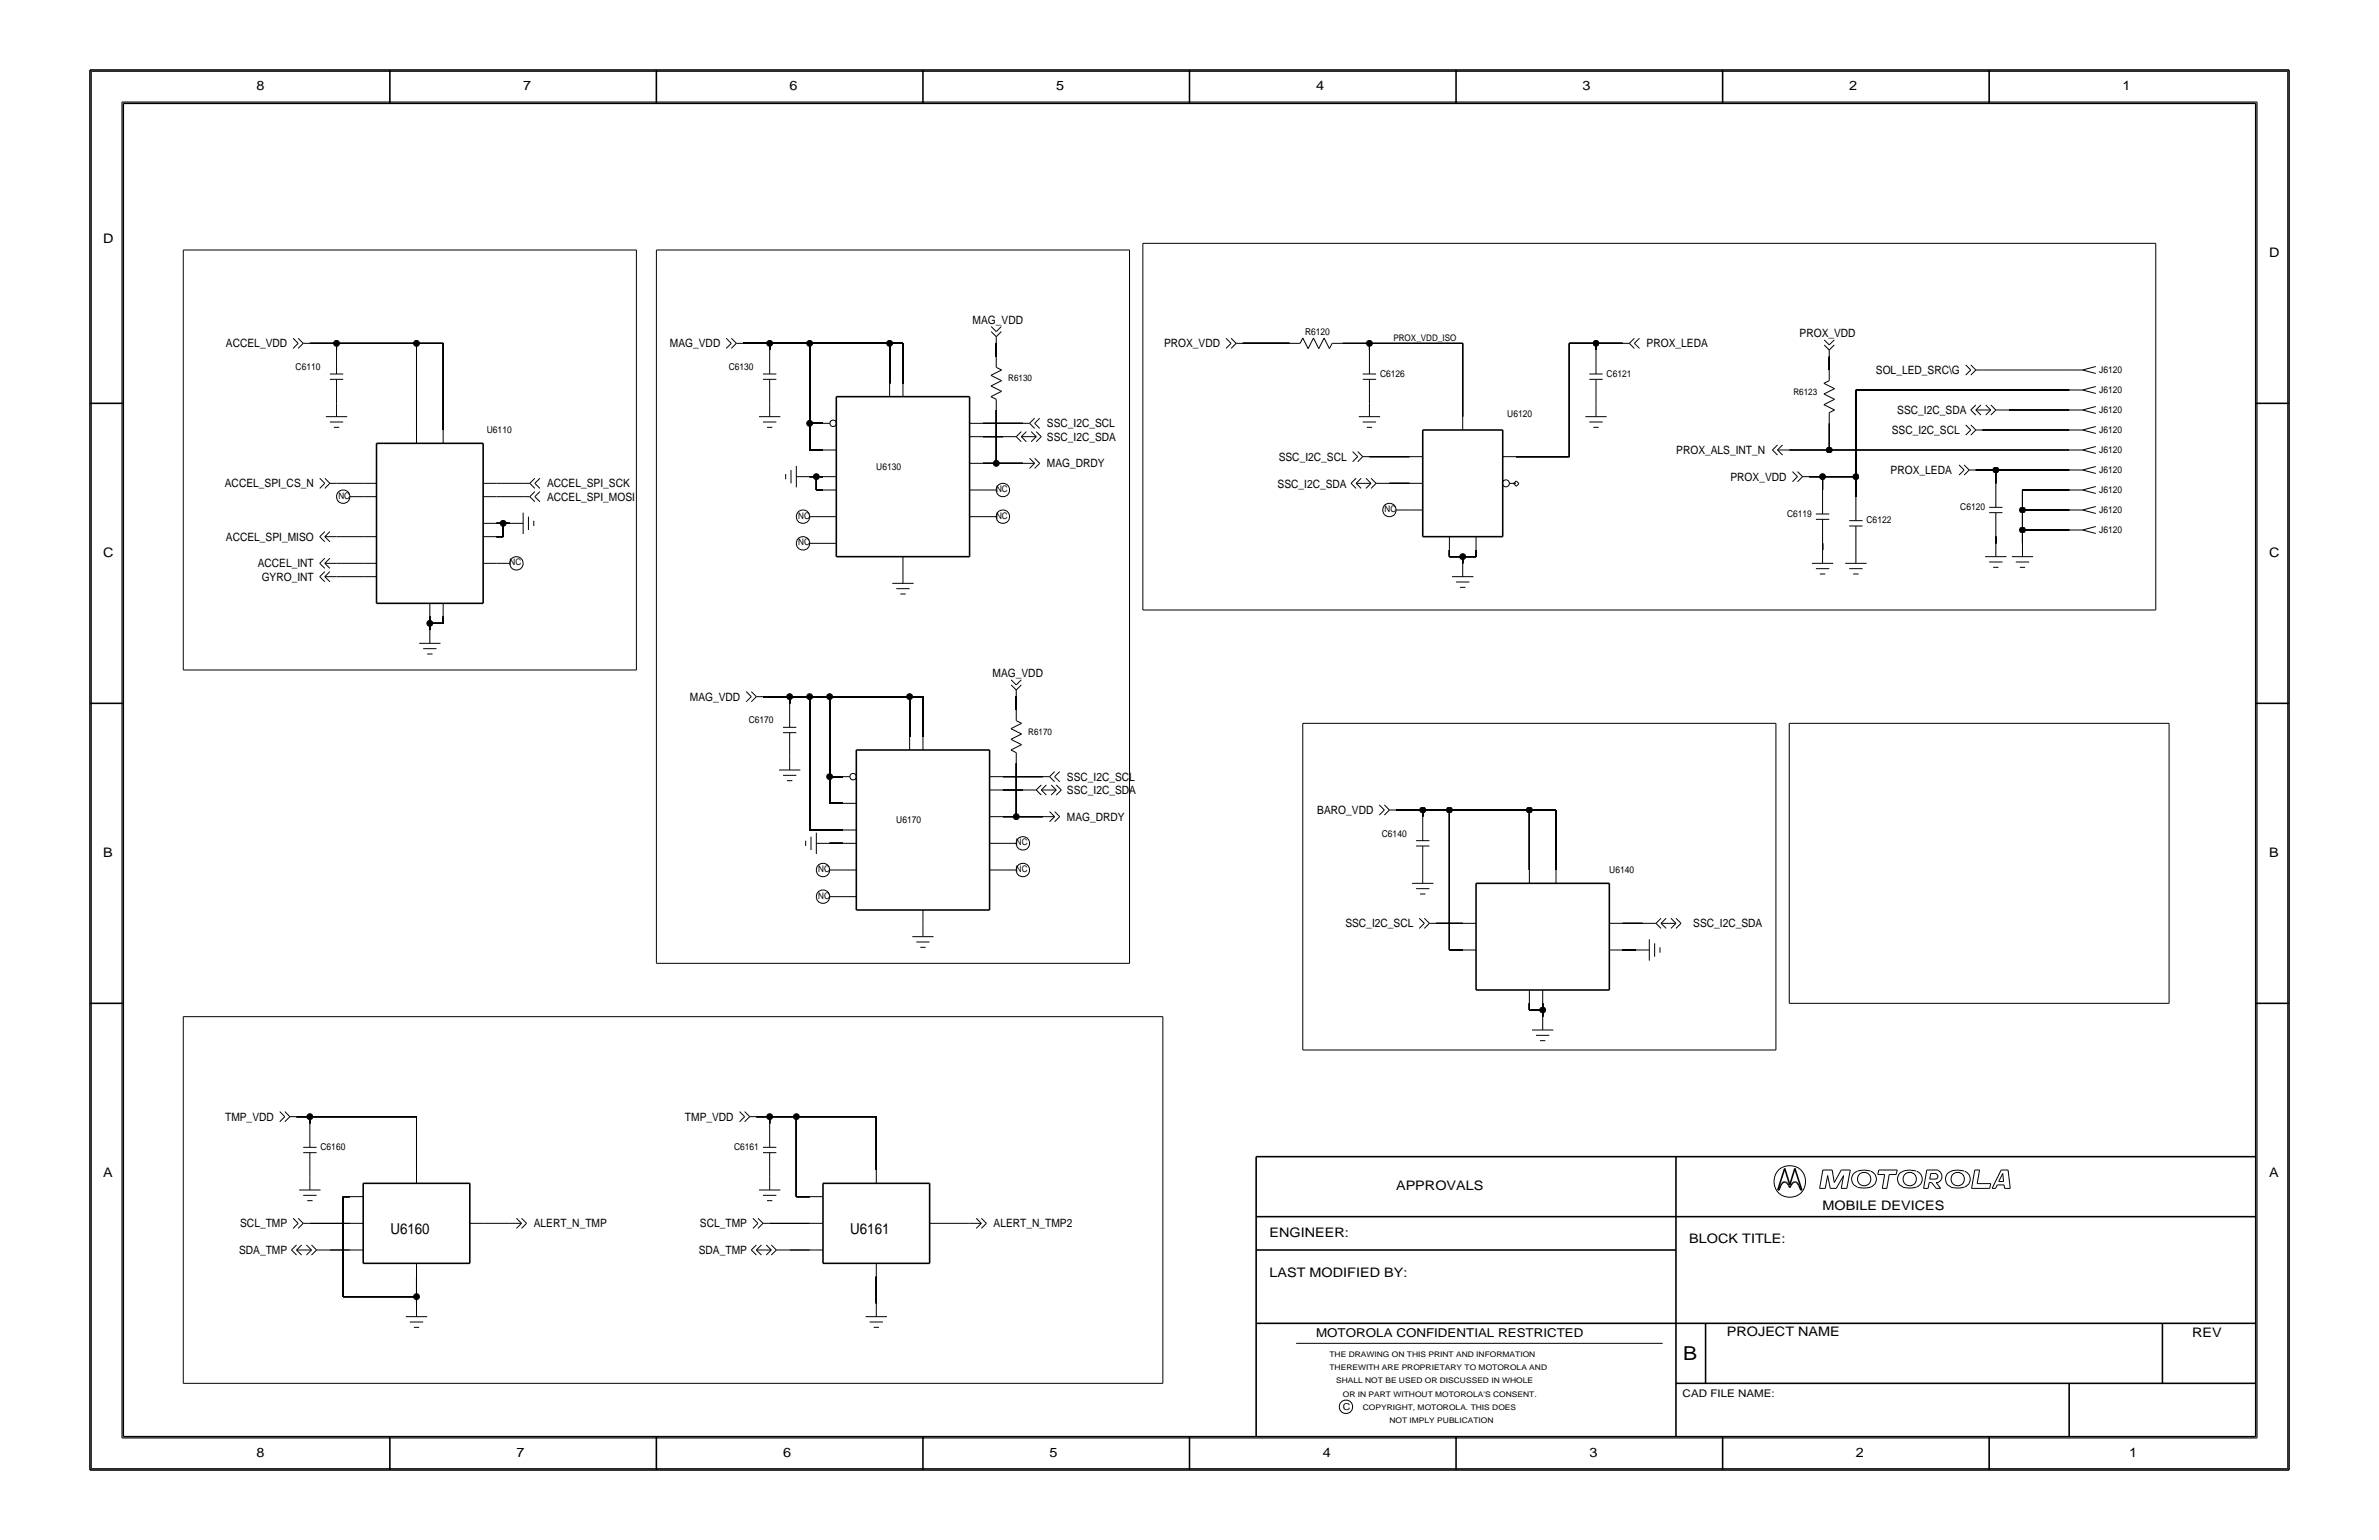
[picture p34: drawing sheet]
<svg xmlns="http://www.w3.org/2000/svg" width="432mm" height="279mm" viewBox="0 0 432 279" stroke-linecap="round" stroke-linejoin="round" font-family="sans-serif">
<defs><g id="words">
<text font-size="3.5" x="305.5" y="246.7">B</text>
<g font-size="2.7">
<text x="70.9" y="223.8">U6160</text>
<text x="154.3" y="223.8">U6161</text>
</g>
<g font-size="2.4">
<text x="46.6" y="16.3">8</text>
<text x="94.9" y="16.3">7</text>
<text x="143.3" y="16.3">6</text>
<text x="191.7" y="16.3">5</text>
<text x="238.9" y="16.3">4</text>
<text x="287.3" y="16.3">3</text>
<text x="335.6" y="16.3">2</text>
<text x="385.2" y="16.3">1</text>
<text x="18.7" y="44.1">D</text>
<text x="411.8" y="46.6">D</text>
<text x="18.7" y="101">C</text>
<text x="411.8" y="101">C</text>
<text x="18.7" y="155.4">B</text>
<text x="411.8" y="155.4">B</text>
<text x="18.7" y="213.5">A</text>
<text x="253.4" y="215.9">APPROVALS</text>
<text x="411.8" y="213.5">A</text>
<text x="330.8" y="219.5">MOBILE DEVICES</text>
<text x="230.4" y="224.4">ENGINEER:</text>
<text x="306.6" y="225.6">BLOCK TITLE:</text>
<text x="230.4" y="231.6">LAST MODIFIED BY:</text>
<text x="313.4" y="242.4">PROJECT NAME</text>
<text x="397.9" y="242.5">REV</text>
<text x="46.6" y="264.3">8</text>
<text x="93.7" y="264.3">7</text>
<text x="142.1" y="264.3">6</text>
<text x="190.5" y="264.3">5</text>
<text x="240.1" y="264.3">4</text>
<text x="288.5" y="264.3">3</text>
<text x="336.9" y="264.3">2</text>
<text x="386.4" y="264.3">1</text>
</g>
<text font-size="2.2" x="238.9" y="242.5">MOTOROLA CONFIDENTIAL RESTRICTED</text>
<g font-size="2.1">
<text x="176.5" y="58.7">MAG_VDD</text>
<text x="41" y="63">ACCEL_VDD</text>
<text x="121.6" y="63">MAG_VDD</text>
<text x="211.3" y="63">PROX_VDD</text>
<text x="298.9" y="63">PROX_LEDA</text>
<text x="326.6" y="61.1">PROX_VDD</text>
<text x="340.5" y="67.9">SOL_LED_SRC\G</text>
<text x="190" y="77.5">SSC_I2C_SCL</text>
<text x="344.4" y="75.2">SSC_I2C_SDA</text>
<text x="190" y="80">SSC_I2C_SDA</text>
<text x="232.1" y="83.6">SSC_I2C_SCL</text>
<text x="304.2" y="82.4">PROX_ALS_INT_N</text>
<text x="343.4" y="78.7">SSC_I2C_SCL</text>
<text x="40.8" y="88.4">ACCEL_SPI_CS_N</text>
<text x="99.3" y="88.4">ACCEL_SPI_SCK</text>
<text x="190" y="84.8">MAG_DRDY</text>
<text x="231.9" y="88.5">SSC_I2C_SDA</text>
<text x="314.1" y="87.2">PROX_VDD</text>
<text x="343.2" y="86">PROX_LEDA</text>
<text x="99.3" y="90.8">ACCEL_SPI_MOSI</text>
<text x="41" y="98.1">ACCEL_SPI_MISO</text>
<text x="46.8" y="102.9">ACCEL_INT</text>
<text x="47.5" y="105.4">GYRO_INT</text>
<text x="180.2" y="122.8">MAG_VDD</text>
<text x="125.2" y="127.1">MAG_VDD</text>
<text x="193.6" y="141.6">SSC_I2C_SCL</text>
<text x="193.6" y="148.9">MAG_DRDY</text>
<text x="193.6" y="144.1">SSC_I2C_SDA</text>
<text x="239.1" y="147.7">BARO_VDD</text>
<text x="244.2" y="168.2">SSC_I2C_SCL</text>
<text x="307.3" y="168.2">SSC_I2C_SDA</text>
<text x="40.9" y="203.3">TMP_VDD</text>
<text x="124.3" y="203.3">TMP_VDD</text>
<text x="43.4" y="227.5">SDA_TMP</text>
<text x="43.6" y="222.6">SCL_TMP</text>
<text x="96.9" y="222.7">ALERT_N_TMP</text>
<text x="126.8" y="227.5">SDA_TMP</text>
<text x="127" y="222.6">SCL_TMP</text>
<text x="180.3" y="222.7">ALERT_N_TMP2</text>
</g>
<text font-size="1.9" x="305.4" y="253.4">CAD FILE NAME:</text>
<g font-size="1.7">
<text x="236.9" y="60.7">R6120</text>
<text x="53.7" y="67.1">C6110</text>
<text x="132.3" y="67.1">C6130</text>
<text x="250.5" y="68.3">C6126</text>
<text x="291.6" y="68.3">C6121</text>
<text x="381" y="71.3">J6120</text>
<text x="381" y="67.7">J6120</text>
<text x="273.6" y="75.6">U6120</text>
<text x="381" y="75">J6120</text>
<text x="88.4" y="78.5">U6110</text>
<text x="381" y="78.6">J6120</text>
<text x="381" y="82.2">J6120</text>
<text x="159.1" y="85.3">U6130</text>
<text x="381" y="85.9">J6120</text>
<text x="381" y="89.5">J6120</text>
<text x="324.4" y="93.7">C6119</text>
<text x="338.8" y="95">C6122</text>
<text x="355.8" y="92.5">C6120</text>
<text x="381" y="93.1">J6120</text>
<text x="381" y="96.7">J6120</text>
<text x="135.9" y="131.2">C6170</text>
<text x="162.7" y="149.4">U6170</text>
<text x="250.8" y="151.8">C6140</text>
<text x="292.1" y="158.4">U6140</text>
<text x="58.2" y="208.6">C6160</text>
<text x="133.3" y="208.6">C6161</text>
<text x="243.7" y="255.8">C</text>
</g>
<g font-size="1.6">
<text x="252.9" y="61.8">PROX_VDD_ISO</text>
<text x="183" y="69.2">R6130</text>
<text x="325.5" y="71.6">R6123</text>
<text x="180.8" y="89.3">NC</text>
<text x="61.4" y="90.5">NC</text>
<text x="144.9" y="94.1">NC</text>
<text x="180.8" y="94.1">NC</text>
<text x="251.3" y="92.9">NC</text>
<text x="144.9" y="99">NC</text>
<text x="92.5" y="102.6">NC</text>
<text x="186.6" y="133.3">R6170</text>
<text x="184.4" y="153.4">NC</text>
<text x="148.5" y="158.2">NC</text>
<text x="184.4" y="158.2">NC</text>
<text x="148.5" y="163.1">NC</text>
</g>
<g font-size="1.4">
<text x="241.3" y="246.1">THE DRAWING ON THIS PRINT AND INFORMATION</text>
<text x="241.3" y="248.6">THEREWITH ARE PROPRIETARY TO MOTOROLA AND</text>
<text x="242.5" y="251">SHALL NOT BE USED OR DISCUSSED IN WHOLE</text>
<text x="243.7" y="253.4">OR IN PART WITHOUT MOTOROLA'S CONSENT.</text>
<text x="247.3" y="255.8">COPYRIGHT, MOTOROLA. THIS DOES</text>
<text x="252.2" y="258.2">NOT IMPLY PUBLICATION</text>
</g>
</g></defs>
<!-- layer: Nets -->
<g fill="none" stroke="#000" stroke-width=".18">
<path d="M33.3 45.4h82.2zM33.3 45.4v76.2zM115.5 45.4v76.2zM119.1 45.4h85.9zM119.1 45.4v129.4zM205 45.4v129.4zM207.4 44.1h183.9zM207.4 44.1v66.6zM391.3 44.1v66.6zM56.2 62.3h4.9zM61.1 62.3v1.2zM61.1 62.3h14.5z"/>
<path d="M75.6 62.3v15.7zM75.6 62.3h4.8zM80.4 62.3v15.7zM134.9 62.3h4.8zM139.7 62.3v1.2zM139.7 62.3h7.3zM147 62.3h14.5zM147 62.3v14.5zM147 76.8v4.8zM147 76.8h2.4zM161.5 62.3v7.2zM161.5 62.3h2.4z"/>
<path d="M163.9 62.3v7.2zM178.4 76.8h7.3zM178.4 79.2h3.6zM180.8 62.3v2.4zM180.8 74.4v9.7zM225.6 62.3h8.4zM243.7 62.3h4.9zM248.6 62.3v1.2zM248.6 62.3h16.9zM265.5 62.3v13.3zM284.8 62.3v20.6zM284.8 62.3h4.9z"/>
<path d="M289.7 62.3v1.2zM289.7 62.3h4.8zM332 64.7v2.4zM332 76.8v4.8zM336.9 70.8h38.7zM336.9 70.8v15.7zM359.8 67.1h15.8zM359.8 78h15.8zM364.7 74.4h10.9zM61.1 97.4h4.8zM61.1 87.7h4.8zM90.1 97.4h1.2z"/>
<path d="M90.1 94.9h1.2zM90.1 90.1h4.8zM90.1 87.7h4.8zM91.3 94.9v2.5zM91.3 94.9h1.2zM147 86.5h1.2zM147 81.6h2.4zM148.2 88.9h1.2zM148.2 86.5h1.2zM148.2 86.5v2.4zM178.4 84.1h2.4zM180.8 84.1h4.9z"/>
<path d="M248.6 82.9h7.2zM252.2 87.7h3.6zM263.1 99.8v1.2zM267.9 99.8v1.2zM275.2 82.9h9.6zM324.8 81.6h7.2zM328.4 86.5h2.4zM330.8 86.5h6.1zM330.8 98.6v1.2zM330.8 86.5v2.4zM332 81.6h43.6zM336.9 86.5v3.6z"/>
<path d="M358.6 85.3h3.7zM362.3 97.4v1.2zM362.3 85.3v2.4zM362.3 85.3h13.3zM367.1 96.2v2.4zM367.1 92.5v3.7zM367.1 88.9v3.6zM367.1 96.2h8.5zM367.1 92.5h8.5zM367.1 88.9h8.5zM61.1 104.6h4.8zM61.1 102.2h4.8z"/>
<path d="M78 113.1v1.2zM78 111.9v1.2zM78 113.1h2.4zM80.4 111.9v1.2zM207.4 110.7h183.9zM263.1 101h2.4zM265.5 101v1.2zM265.5 101h2.4zM33.3 121.6h82.2zM138.5 126.4h4.8zM143.3 126.4v1.2zM143.3 126.4h3.7z"/>
<path d="M147 126.4v24.2zM147 126.4h3.6zM150.6 126.4h14.5zM150.6 126.4v14.5zM165.1 126.4v7.3zM165.1 126.4h2.4zM167.5 126.4v7.3zM184.5 126.4v2.4zM184.5 138.5v9.7zM236.5 131.2h85.8zM236.5 131.2v59.3zM322.3 131.2v59.3z"/>
<path d="M324.8 131.2h68.9zM324.8 131.2v50.8zM393.7 131.2v50.8zM147 150.6h6zM150.6 153h2.4zM150.6 145.7h2.4zM150.6 140.9v4.8zM150.6 140.9h2.4zM182 140.9h7.3zM182 143.3h3.7zM182 148.2h2.5zM184.5 148.2h4.8z"/>
<path d="M253.4 147h4.8zM258.2 147v1.2zM258.2 147h4.9zM263.1 147h14.5zM263.1 147v25.4zM277.6 147v10.8zM277.6 147h4.8zM282.4 147v10.8zM119.1 174.8h85.9zM260.7 167.5h4.8zM263.1 172.4h2.4zM294.5 172.4h2.4z"/>
<path d="M294.5 167.5h3.6zM33.3 184.5v66.5zM33.3 184.5h177.8zM211.1 184.5v66.5zM236.5 190.5h85.8zM277.6 182v1.2zM277.6 183.2h2.4zM280 182v1.2zM280 183.2v1.3zM324.8 182h68.9zM53.8 202.6h2.4zM56.2 202.6v1.2z"/>
<path d="M56.2 202.6h19.4zM62.3 217.1h1.2zM62.3 217.1v18.2zM75.6 202.6v9.7zM137.3 202.6h2.4zM139.7 202.6v1.2zM139.7 202.6h4.8zM144.5 202.6v14.5zM144.5 202.6h14.6zM144.5 217.1h2.5zM159.1 202.6v9.7zM56.2 221.9h7.3z"/>
<path d="M59.9 226.8h3.6zM62.3 235.3h13.3zM75.6 231.6v3.7zM75.6 235.3v1.2zM87.7 221.9h4.8zM139.7 221.9h7.3zM143.3 226.8h3.7zM159.1 231.6v4.9zM171.1 221.9h4.9zM33.3 251h177.8z"/>
</g>
<g fill="#000" stroke="#000" stroke-width=".18">
<circle cx="61.1" cy="62.3" r=".53"/>
<circle cx="75.6" cy="62.3" r=".53"/>
<circle cx="139.7" cy="62.3" r=".53"/>
<circle cx="147" cy="76.8" r=".53"/>
<circle cx="147" cy="62.3" r=".53"/>
<circle cx="161.5" cy="62.3" r=".53"/>
<circle cx="248.6" cy="62.3" r=".53"/>
<circle cx="289.7" cy="62.3" r=".53"/>
<circle cx="91.3" cy="94.9" r=".53"/>
<circle cx="148.2" cy="86.5" r=".53"/>
<circle cx="180.8" cy="84.1" r=".53"/>
<circle cx="330.8" cy="86.5" r=".53"/>
<circle cx="332" cy="81.6" r=".53"/>
<circle cx="336.9" cy="86.5" r=".53"/>
<circle cx="362.3" cy="85.3" r=".53"/>
<circle cx="367.1" cy="92.5" r=".53"/>
<circle cx="367.1" cy="96.2" r=".53"/>
<circle cx="78" cy="113.1" r=".53"/>
<circle cx="265.5" cy="101" r=".53"/>
<circle cx="143.3" cy="126.4" r=".53"/>
<circle cx="147" cy="126.4" r=".53"/>
<circle cx="150.6" cy="126.4" r=".53"/>
<circle cx="165.1" cy="126.4" r=".53"/>
<circle cx="150.6" cy="140.9" r=".53"/>
<circle cx="184.5" cy="148.2" r=".53"/>
<circle cx="258.2" cy="147" r=".53"/>
<circle cx="263.1" cy="147" r=".53"/>
<circle cx="277.6" cy="147" r=".53"/>
<circle cx="280" cy="183.2" r=".53"/>
<circle cx="56.2" cy="202.6" r=".53"/>
<circle cx="139.7" cy="202.6" r=".53"/>
<circle cx="144.5" cy="202.6" r=".53"/>
<circle cx="75.6" cy="235.3" r=".53"/>
</g>
<!-- layer: Components -->
<g fill="none" stroke="#000" stroke-width=".18">
<path d="M179.9 59.2l.9 1zM181.7 59.2l-.9 1zM53.2 61.4l.9 .9zM54.1 62.3l-.9 .9zM54.1 61.4l.9 .9zM55 62.3l-.9 .9zM55 62.3h1.2zM59.1 75.6h3.9zM59.9 68.8h2.4zM59.9 76.6h2.4zM59.9 67.9h2.4zM60.6 77.5h1z"/>
<path d="M61.1 73.2v2.4zM61.1 68.8v4.4zM61.1 63.5v4.4zM75.6 78v2.4zM80.4 78v2.4zM131.8 61.4l.9 .9zM132.7 62.3l-.9 .9zM132.7 61.4l1 .9zM133.7 62.3l-1 .9zM133.7 62.3h1.2zM137.8 75.6h3.8zM138.5 68.8h2.4z"/>
<path d="M138.5 76.6h2.4zM138.5 67.9h2.4zM139.2 77.5h1zM139.7 73.2v2.4zM139.7 68.8v4.4zM139.7 63.5v4.4zM149.4 76.8h1.2zM161.5 69.5v2.5zM163.9 69.5v2.5zM176 79.2h2.4zM176 76.8h2.4zM179.9 68.1l1.9 1z"/>
<path d="M179.9 72l1.9-1zM179.9 70l1.9-.9zM179.9 70l1.9 1zM179.9 68.1l1.9-1zM179.9 72l.9 .5zM179.9 60.2l.9 .9zM180.8 66.6l1 .5zM180.8 61.1v1.2zM180.8 64.7v1.9zM180.8 72.5v1.9zM181.7 60.2l-.9 .9zM182 79.2h2.5z"/>
<path d="M184.5 79.2l.9 .9zM184.5 79.2l.9-.9zM185.4 79.2l.9 .9zM185.4 79.2l.9-.9zM185.4 79.2h2.7zM185.7 76.8h1.2zM186.9 76.8l.9 .9zM187.2 78.3l.9 .9zM187.8 76.8l.9 .9zM187.8 75.9l-.9 .9zM188.1 78.3l.9 .9zM188.7 75.9l-.9 .9z"/>
<path d="M222.5 61.4l.9 .9zM223.4 62.3l-.9 .9zM223.4 61.4l1 .9zM224.4 62.3l-1 .9zM224.4 62.3h1.2zM234 62.3h2zM236.5 61.3l.9 2zM236.5 61.3l-.5 1zM238.4 61.3l-1 2zM238.4 61.3l1 2zM240.3 61.3l1 2zM240.3 61.3l-.9 2z"/>
<path d="M241.8 62.3l-.5 1zM241.8 62.3h1.9zM246.6 75.6h3.9zM247.3 68.8h2.5zM247.3 67.9h2.5zM247.3 76.6h2.5zM248.1 77.5h.9zM248.6 68.8v4.4zM248.6 63.5v4.4zM248.6 73.2v2.4zM265.5 75.6v2.4zM287.7 75.6h3.9z"/>
<path d="M288.5 68.8h2.4zM288.5 76.6h2.4zM288.5 67.9h2.4zM289.2 77.5h1zM289.7 73.2v2.4zM289.7 68.8v4.4zM289.7 63.5v4.4zM294.5 62.3h1.2zM295.7 62.3l.9 .9zM296.6 62.3l1 .9zM296.6 61.4l-.9 .9zM297.6 61.4l-1 .9z"/>
<path d="M331 71.5l2 1zM331 73.4l2-.9zM331 69.5l2 1zM331 71.5l2-1zM331 73.4l2 1zM331 69.5l1-.4zM331.1 61.7l.9 .9zM331.1 62.6l.9 .9zM332 74.9l1-.5zM332 62.6l.9-.9zM332 63.5l.9-.9zM332 63.5v1.2z"/>
<path d="M332 67.1v2zM332 74.9v1.9zM356.8 77.1l.9 .9zM356.8 66.2l.9 .9zM357.7 74.4l.9 .9zM357.7 78l-.9 .9zM357.7 77.1l.9 .9zM357.7 74.4l.9-.9zM357.7 67.1l-.9 .9zM357.7 66.2l.9 .9zM358.6 74.4l.9 .9zM358.6 74.4h2.7z"/>
<path d="M358.6 78l-.9 .9zM358.6 78h1.2zM358.6 74.4l.9-.9zM358.6 67.1l-.9 .9zM358.6 67.1h1.2zM360.4 73.5l.9 .9zM360.4 75.3l.9-.9zM361.3 73.5l1 .9zM361.3 75.3l1-.9zM362.3 74.4h2.4zM375.6 70.8h2.4zM375.6 67.1h2.4z"/>
<path d="M375.6 78h2.4zM375.6 74.4h2.4zM378 70.8l2.4-.7zM378 70.8l2.4 .6zM378 67.1l2.4-.6zM378 67.1l2.4 .7zM378 78l2.4-.6zM378 78l2.4 .6zM378 74.4l2.4-.6zM378 74.4l2.4 .6zM58 97.4l1 .9zM58 97.4l1-1z"/>
<path d="M58 86.8l1 .9zM59 97.4l.9 .9zM59 97.4h2.1zM59 97.4l.9-1zM59 87.7l-1 .9zM59 86.8l.9 .9zM59.9 87.7l-.9 .9zM59.9 87.7h1.2zM63.5 90.1h2.4zM65.9 87.7h2.4zM65.9 97.4h2.4zM65.9 90.1h2.4z"/>
<path d="M87.7 97.4h2.4zM87.7 87.7h2.4zM87.7 90.1h2.4zM87.7 94.9h2.4zM92.5 94.9h2.4zM94.9 90.1h1.3zM94.9 87.7h1.3zM94.9 93v3.9zM95.9 93.7v2.5zM96.2 90.1l.9 .9zM96.2 87.7l.9 .9zM96.9 94.5v.9z"/>
<path d="M97.1 90.1l.9 .9zM97.1 89.2l-.9 .9zM97.1 87.7l.9 .9zM97.1 86.8l-.9 .9zM98 89.2l-.9 .9zM98 86.8l-.9 .9zM142.6 86v1zM143.6 85.3v2.4zM144.5 86.5h2.5zM144.5 84.5v3.9zM147 98.6h2.4zM147 93.7h2.4z"/>
<path d="M149.4 88.9h2.4zM149.4 93.7h2.4zM149.4 86.5h2.4zM149.4 98.6h2.4zM149.4 81.6h2.4zM176 84.1h2.4zM176 88.9h2.4zM176 93.7h2.4zM178.4 93.7h2.4zM178.4 88.9h2.4zM185.7 84.1h2.1zM186.9 83.1l.9 1z"/>
<path d="M186.9 85l.9-.9zM187.2 80.1l.9-.9zM187.8 83.1l.9 1zM187.8 85l.9-.9zM188.1 80.1l.9-.9zM245.2 87.7l.9 .9zM245.2 87.7l.9-.9zM245.5 81.9l.9 1zM246.1 87.7l1 .9zM246.1 87.7l1-.9zM246.1 87.7h2.7zM246.4 82.9l-.9 .9z"/>
<path d="M246.4 81.9l.9 1zM247.3 82.9l-.9 .9zM247.3 82.9h1.3zM247.9 86.8l.9 .9zM247.9 88.6l.9-.9zM248.8 86.8l1 .9zM248.8 88.6l1-.9zM249.8 87.7h2.4zM253.4 92.5h2.4zM255.8 87.7h2.4zM255.8 92.5h2.4zM255.8 82.9h2.4z"/>
<path d="M263.1 97.4v2.4zM267.9 97.4v2.4zM272.7 82.9h2.5zM274 87.7h1.2zM274.7 87.7l.5-.4zM274.7 87.7l.5 .5zM275.2 87.3l.5 .4zM275.7 87.7l-.5 .5zM321.7 81.6l.9 1zM321.7 81.6l.9-.9zM322.6 81.6l.9 1zM322.6 81.6h2.2z"/>
<path d="M322.6 81.6l.9-.9zM325.3 85.6l1 .9zM326.3 86.5l-1 .9zM326.3 85.6l.9 .9zM327.2 86.5l-.9 .9zM327.2 86.5h1.2zM329.6 93.3h2.4zM329.6 94.2h2.4zM330.8 99.8v2.4zM330.8 94.2v4.4zM330.8 88.9v4.4zM335.6 95.4h2.5z"/>
<path d="M335.6 94.5h2.5zM336.9 99.8v2.4zM336.9 95.4v4.4zM336.9 90.1v4.4zM355.6 84.4l.9 .9zM356.5 85.3l-.9 .9zM356.5 84.4l.9 .9zM357.4 85.3l-.9 .9zM357.4 85.3h1.2zM361 92h2.5zM361 93h2.5zM362.3 98.6v2.4z"/>
<path d="M362.3 93v4.4zM362.3 87.7v4.3zM367.1 98.6v2.4zM375.6 85.3h2.4zM375.6 92.5h2.4zM375.6 81.6h2.4zM375.6 96.2h2.4zM375.6 88.9h2.4zM378 85.3l2.4-.7zM378 85.3l2.4 .6zM378 92.5l2.4-.6zM378 92.5l2.4 .7z"/>
<path d="M378 81.6l2.4-.6zM378 81.6l2.4 .7zM378 96.2l2.4-.7zM378 96.2l2.4 .6zM378 88.9l2.4-.6zM378 88.9l2.4 .6zM58 104.6l1 .9zM58 102.2l1 .9zM58 104.6l1-.9zM58 102.2l1-.9zM59 104.6l.9 .9zM59 102.2l.9 .9z"/>
<path d="M59 104.6h2.1zM59 104.6l.9-.9zM59 102.2h2.1zM59 102.2l.9-.9zM65.9 104.6h2.4zM65.9 102.2h2.4zM76.1 116.7h3.9zM76.8 117.7h2.4zM77.5 118.7h1zM78 114.3v2.4zM78 109.5v2.4zM80.4 109.5v2.4z"/>
<path d="M87.7 102.2h2.4zM90.1 102.2h2.4zM162 105.8h3.8zM162.7 106.8h2.4zM163.4 107.8h1zM163.9 103.4v2.4zM163.9 101v2.4zM263.6 104.6h3.8zM264.3 105.6h2.4zM265 106.6h1zM265.5 102.2v2.4zM328.9 102.2h3.8z"/>
<path d="M329.6 103.2h2.4zM330.3 104.1h1zM334.9 102.2h3.9zM335.6 103.2h2.5zM336.4 104.1h.9zM360.3 101h3.9zM361 102h2.5zM361.8 102.9h.9zM365.2 101h3.8zM365.9 102h2.4zM366.6 102.9h1zM135.4 125.5l1 .9z"/>
<path d="M136.4 126.4l-1 .9zM136.4 125.5l.9 .9zM137.3 126.4l-.9 .9zM137.3 126.4h1.2zM141.4 139.7h3.9zM142.1 132.9h2.4zM142.1 132h2.4zM143.3 137.3v2.4zM143.3 132.9v4.4zM143.3 127.6v4.4zM165.1 133.7v2.4zM167.5 133.7v2.4z"/>
<path d="M183.5 132.2l1.9 1zM183.5 136.1l1.9-1zM183.5 134.1l1.9-.9zM183.5 134.1l1.9 1zM183.5 132.2l1.9-1zM183.5 136.1l1 .5zM183.5 123.3l1 1zM183.5 124.3l1 .9zM184.5 130.8l.9 .4zM184.5 128.8v2zM184.5 136.6v1.9zM184.5 125.2v1.2z"/>
<path d="M185.4 123.3l-.9 1zM185.4 124.3l-.9 .9zM191.4 140l-.9 .9zM192.3 140l-.9 .9zM142.1 140.7h2.4zM142.8 141.6h1zM146.2 152.5v1zM147.2 151.8v2.4zM148.2 153h2.4zM148.2 151.1v3.8zM150.6 157.8h2.4zM153 153h2.4z"/>
<path d="M153 157.8h2.4zM153 150.6h2.4zM153 140.9h1.3zM153 145.7h2.4zM179.6 148.2h2.4zM179.6 153h2.4zM179.6 157.8h2.4zM179.6 143.3h2.4zM179.6 140.9h2.4zM182 157.8h2.5zM182 153h2.5zM185.7 143.3h2.4z"/>
<path d="M188.1 143.3l.9 .9zM188.1 143.3l.9-.9zM189 143.3l.9 .9zM189 143.3l.9-.9zM189 143.3h2.7zM189.3 140.9h1.2zM189.3 148.2h2.1zM190.5 147.2l.9 1zM190.5 149.1l.9-.9zM190.5 140.9l.9 .9zM190.8 142.4l.9 .9zM190.8 144.2l.9-.9z"/>
<path d="M191.4 147.2l.9 1zM191.4 149.1l.9-.9zM191.4 140.9l.9 .9zM191.7 142.4l.9 .9zM191.7 144.2l.9-.9zM250.3 146l1 1zM251.3 147l-1 .9zM251.3 146l.9 1zM252.2 147l-.9 .9zM252.2 147h1.2zM257 153.5h2.4zM257 152.5h2.4z"/>
<path d="M258.2 157.8v2.5zM258.2 153.5v4.3zM258.2 148.2v4.3zM277.6 157.8v2.5zM282.4 157.8v2.5zM150.6 162.7h2.4zM153 162.7h2.4zM165.6 169.9h3.9zM166.3 170.9h2.4zM167 171.9h1zM167.5 165.1v2.4zM167.5 167.5v2.4z"/>
<path d="M256.3 160.3h3.9zM257 161.2h2.4zM257.6 166.6l.9 .9zM257.8 162.2h.9zM258.5 167.5l-.9 .9zM258.5 166.6l.9 .9zM259.4 167.5l-.9 .9zM259.4 167.5h1.3zM265.5 167.5h2.4zM265.5 172.4h2.4zM277.6 179.6v2.4zM280 179.6v2.4z"/>
<path d="M292.1 172.4h2.4zM292.1 167.5h2.4zM296.9 172.4h2.5zM298.1 167.5h2.5zM299.4 170.4v3.9zM300.3 171.1v2.5zM300.6 167.5l.9 .9zM300.6 167.5l.9-.9zM301.3 171.9v.9zM301.5 167.5l.9 .9zM301.5 167.5l.9-.9zM301.5 167.5h2.7z"/>
<path d="M303.3 166.6l.9 .9zM303.3 168.4l.9-.9zM304.2 166.6l.9 .9zM304.2 168.4l.9-.9zM278.1 186.9h3.8zM278.8 187.8h2.4zM279.5 188.8h1zM280 184.5v2.4zM50.8 201.7l.9 .9zM51.7 202.6l-.9 .9zM51.7 201.7l.9 .9zM52.6 202.6l-.9 .9z"/>
<path d="M52.6 202.6h1.2zM54.3 215.9h3.9zM55 209.1h2.5zM55 216.9h2.5zM55 208.2h2.5zM55.8 217.8h.9zM56.2 213.5v2.4zM56.2 209.1v4.4zM56.2 203.8v4.4zM63.5 217.1h2.4zM75.6 212.3v2.4zM134.2 201.7l1 .9z"/>
<path d="M135.2 202.6l-1 .9zM135.2 201.7l.9 .9zM136.1 202.6l-.9 .9zM136.1 202.6h1.2zM137.8 215.9h3.8zM138.5 208.2h2.4zM138.5 216.9h2.4zM138.5 209.1h2.4zM139.2 217.8h1zM139.7 213.5v2.4zM139.7 209.1v4.4zM139.7 203.8v4.4z"/>
<path d="M147 217.1h2.4zM159.1 212.3v2.4zM52.9 226.8l.9 .9zM52.9 226.8l.9-.9zM53.2 221l.9 .9zM53.8 226.8l.9 .9zM53.8 226.8h2.7zM53.8 226.8l.9-.9zM54.1 221.9l-.9 1zM54.1 221l.9 .9zM55 221.9l-.9 1zM55 221.9h1.2z"/>
<path d="M55.6 225.9l.9 .9zM56.5 225.9l1 .9zM56.5 226.8l-.9 .9zM57.5 226.8h2.4zM57.5 226.8l-1 .9zM63.5 221.9h2.4zM63.5 226.8h2.4zM73.7 238.9h3.8zM74.4 239.8h2.4zM75.6 229.2v2.4zM75.6 236.5v2.4zM85.3 221.9h2.4z"/>
<path d="M92.5 221.9h2.2zM93.7 221l1 .9zM93.7 222.9l1-1zM94.7 221l.9 .9zM94.7 222.9l.9-1zM136.4 226.8l.9 .9zM136.4 226.8l.9-.9zM136.7 221l.9 .9zM137.3 226.8l.9 .9zM137.3 226.8l.9-.9zM137.3 226.8h2.7zM137.6 221.9l-.9 1z"/>
<path d="M137.6 221l.9 .9zM138.5 221.9l-.9 1zM138.5 221.9h1.2zM139.1 225.9l.9 .9zM139.1 227.7l.9-.9zM140 225.9l.9 .9zM140 227.7l.9-.9zM140.9 226.8h2.4zM147 221.9h2.4zM147 226.8h2.4zM157.1 238.9h3.9zM157.8 239.8h2.5z"/>
<path d="M159.1 236.5v2.4zM159.1 229.2v2.4zM168.7 221.9h2.4zM176 221.9h2.1zM177.2 221l.9 .9zM177.2 222.9l.9-1zM178.1 221l.9 .9zM178.1 222.9l.9-1zM75.1 240.8h1zM158.6 240.8h.9z"/>
<circle cx="151.2" cy="76.8" r=".59"/>
<circle cx="62.3" cy="90.1" r="1.22"/>
<circle cx="145.7" cy="98.6" r="1.22"/>
<circle cx="145.7" cy="93.7" r="1.22"/>
<circle cx="182" cy="88.9" r="1.22"/>
<circle cx="182" cy="93.7" r="1.22"/>
<circle cx="252.2" cy="92.5" r="1.22"/>
<circle cx="273.3" cy="87.7" r=".63"/>
<circle cx="93.7" cy="102.2" r="1.22"/>
<circle cx="149.4" cy="157.9" r="1.22"/>
<circle cx="154.8" cy="140.9" r=".59"/>
<circle cx="185.7" cy="153" r="1.22"/>
<circle cx="185.7" cy="157.9" r="1.22"/>
<circle cx="149.4" cy="162.7" r="1.22"/>
</g>
<g fill="none" stroke="#000" stroke-width=".29">
<path d="M151.8 72h24.2zM151.8 72v29zM176 72v29zM258.2 78v19.4zM258.2 78h14.5zM272.7 78v19.4zM68.3 80.4h19.4zM68.3 80.4v29.1zM87.7 80.4v29.1zM258.2 97.4h14.5zM68.3 109.5h19.4zM151.8 101h24.2z"/>
<path d="M155.4 136.1h24.2zM155.4 136.1v29zM179.6 136.1v29zM155.4 165.1h24.2zM267.9 160.3v19.3zM267.9 179.6h24.2zM267.9 160.3h24.2zM292.1 160.3v19.3zM65.9 214.7v14.5zM65.9 214.7h19.4zM85.3 214.7v14.5zM149.4 214.7v14.5z"/>
<path d="M149.4 214.7h19.3zM168.7 214.7v14.5zM65.9 229.2h19.4zM149.4 229.2h19.3z"/>
</g>
<!-- layer: Page Border and Title Block -->
<g fill="none" stroke="#000" stroke-width=".29">
<path d="M16.3 12.7h399.2zM16.3 12.7v254zM22.4 18.7h387zM22.4 18.7v242zM70.8 12.7v6zM119.1 12.7v6zM167.5 12.7v6zM215.9 12.7v6zM264.3 12.7v6zM312.7 12.7v6zM361 12.7v6zM409.4 18.7v242z"/>
<path d="M415.5 12.7v254zM16.3 73.2h6.1zM409.4 73.2h6.1zM16.3 127.6h6.1zM409.4 127.6h6.1zM16.3 182h6.1zM409.4 182h6.1zM228 209.9v50.8zM228 209.9h181.4zM304.2 209.9v50.8zM322.7 215.9h.2zM323 215.6l-.1 .3z"/>
<path d="M323.2 215.1l-.2 .5zM323.4 214.7l-.2 .4zM323.6 214.5l.2-.1zM323.6 214.5l-.2 .2zM323.8 214.4h.2zM323.9 212l1 3zM323.9 212l-1.2 3.9zM324 214.4l.2 .1zM324.2 214.5l.3 .2zM324.5 214.7l.2 .4zM324.7 215.1l.2 .4zM325 215.1l-.1 .4z"/>
<path d="M325.3 214.7l-.3 .4zM325.5 214.5l.2-.1zM325.5 214.5l-.2 .2zM325.7 214.4h.2zM325.8 212l1.2 3.9zM325.8 212l-.9 3zM325.9 214.4l.2 .1zM326.1 214.5l.2 .2zM326.3 214.7l.2 .4zM326.5 215.1l.2 .5zM326.7 215.6l.1 .3zM326.8 215.9h.2z"/>
<path d="M228 220.7h181.4zM228 226.8h76.2zM228 240.1h181.4zM304.2 251h105.2zM309.6 240.1v10.9zM375.6 251v9.7zM392.5 240.1v10.9zM16.3 266.7h399.2zM22.4 260.7h387zM70.8 260.7v6zM119.1 260.7v6zM167.5 260.7v6z"/>
<path d="M215.9 260.7v6zM264.3 260.7v6zM312.7 260.7v6zM361 260.7v6z"/>
</g>
<g fill="none" stroke="#000" stroke-width=".18">
<path d="M16.6 12.9v253.6zM16.6 12.9h398.6zM22.1 18.5v242.4zM22.1 18.5h387.6zM409.7 18.5v242.4zM415.2 12.9v253.6zM330.3 215.6h1zM330.9 212.3h1.6zM330.9 212.3l-.6 3.3zM331.7 213.3l-.4 2.3zM331.7 213.3l.5 2.3zM332.2 215.6h1.1z"/>
<path d="M332.5 212.3l.4 2.2zM334.2 212.3h1.6zM334.2 212.3l-1.3 2.2zM334.2 215.6h1zM334.6 213.3l-.4 2.3zM334.6 213.3l-1.3 2.3zM335.8 212.3l-.6 3.3zM337 212.5a1.52 1.52 0 0 0-.9 1.5 1.52 1.52 0 0 0 1 1.4M339.5 212.5l-.1-.1a3.8 3.8 0 0 0-2.3 .1M339.6 212.5a1.56 1.56 0 0 1 .9 1.8 1.56 1.56 0 0 1-1.6 1.2l-1.8-.1M340.8 213.1h1.3zM341 212.3h3.4z"/>
<path d="M341 212.3l-.2 .8zM341.6 215.6h.9zM342.1 213.1l-.5 2.5zM342.9 213.1l-.4 2.5zM342.9 213.1h1.3zM344.4 212.3l-.2 .8zM347.8 212.5a2.85 2.85 0 0 0-3.2 .7 1.55 1.55 0 0 0 .8 2.2M347.8 215.4l-1.3 .1-1.1-.1M347.9 212.5a1.51 1.51 0 0 1 1 1.4 1.51 1.51 0 0 1-1 1.5M349.1 215.6h.9zM349.7 212.3h2.1zM349.7 212.3l-.6 3.3z"/>
<path d="M350.2 214.5h.4zM350.2 214.5l-.2 1.1zM350.3 213.9h1.1zM350.4 212.9h1zM350.4 212.9l-.1 1zM350.6 214.5l.8 1.1zM351.4 213a.47 .47 0 0 1 .3 .5 .47 .47 0 0 1-.3 .4M351.4 214.5l.8 1.1zM351.4 214.5h.4zM351.4 215.6h.8zM351.8 212.4a1.18 1.18 0 0 1 .7 1.1 1.18 1.18 0 0 1-.7 1M356.5 212.5a2.85 2.85 0 0 0-3.2 .7 1.55 1.55 0 0 0 .8 2.2"/>
<path d="M356.5 215.4l-1.3 .1-1.1-.1M356.6 212.5a1.51 1.51 0 0 1 1 1.4 1.51 1.51 0 0 1-1 1.5M357.9 215.6h3.2zM358.4 212.3h.9zM358.4 212.3l-.5 3.3zM358.9 214.7h2.4zM359.3 212.3l-.4 2.4zM361.3 214.7l-.2 .9zM361.6 215.6h.6zM362.5 215h1.3zM362.5 215l-.3 .6zM362.8 214.4h.9z"/>
<path d="M363.2 212.3l-1.6 3.3zM363.2 212.3h1.3zM363.5 212.9l-.7 1.5zM363.5 212.9l.2 1.5zM363.8 215l.1 .6zM363.9 215.6h1zM364.5 212.3l.4 3.3zM235.3 243.7h66.5zM16.6 266.5h398.6zM22.1 260.9h387.6z"/>
<circle cx="324.8" cy="214.4" r="2.88"/>
<circle cx="338.3" cy="213.9" r="1.22"/>
<circle cx="346.6" cy="213.9" r="1.22"/>
<circle cx="355.3" cy="213.9" r="1.22"/>
<circle cx="244.3" cy="255.2" r="1.22"/>
</g>
<use href="#words"/>
</svg>
